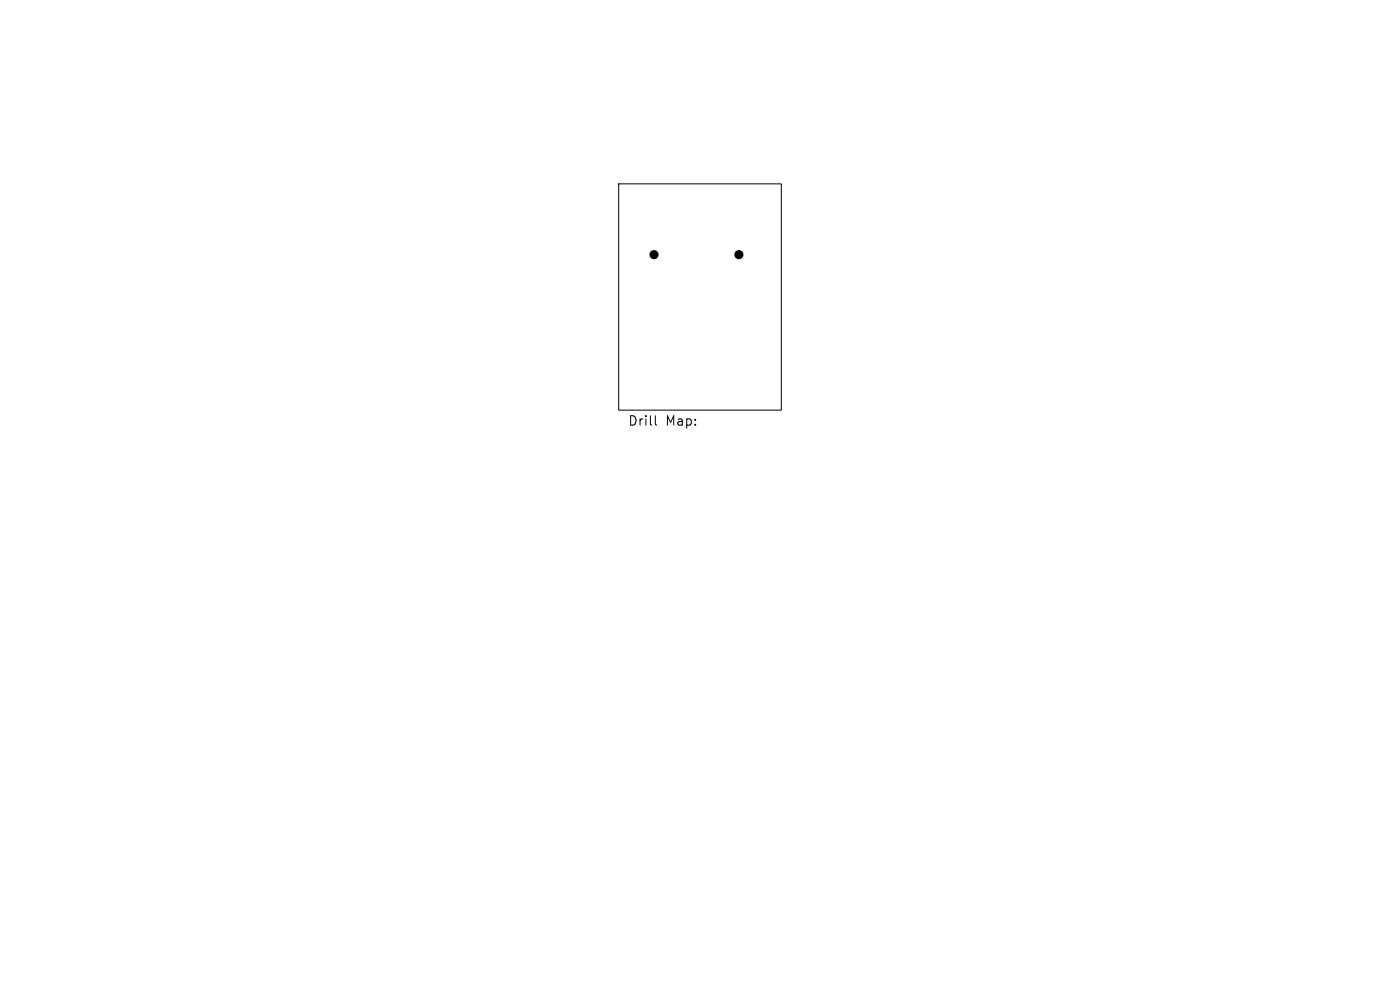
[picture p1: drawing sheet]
<svg xmlns="http://www.w3.org/2000/svg" width="297mm" height="210mm" viewBox="0 0 297 210" stroke-linecap="round" stroke-linejoin="round" font-family="sans-serif">
<defs><g id="words">
<g font-size="2.8">
<text x="133.2" y="90.6">Drill</text>
<text x="141.2" y="90.6">Map:</text>
</g>
</g></defs>
<path d="M131.3 39h34.5v48h-34.5zM139 88.2v1.7l.3 .3" fill="none" stroke="#000" stroke-width=".21"/>
<g fill="#000">
<circle cx="138.7" cy="54" r=".97"/>
<circle cx="156.7" cy="54" r=".97"/>
</g>
<use href="#words"/>
</svg>
